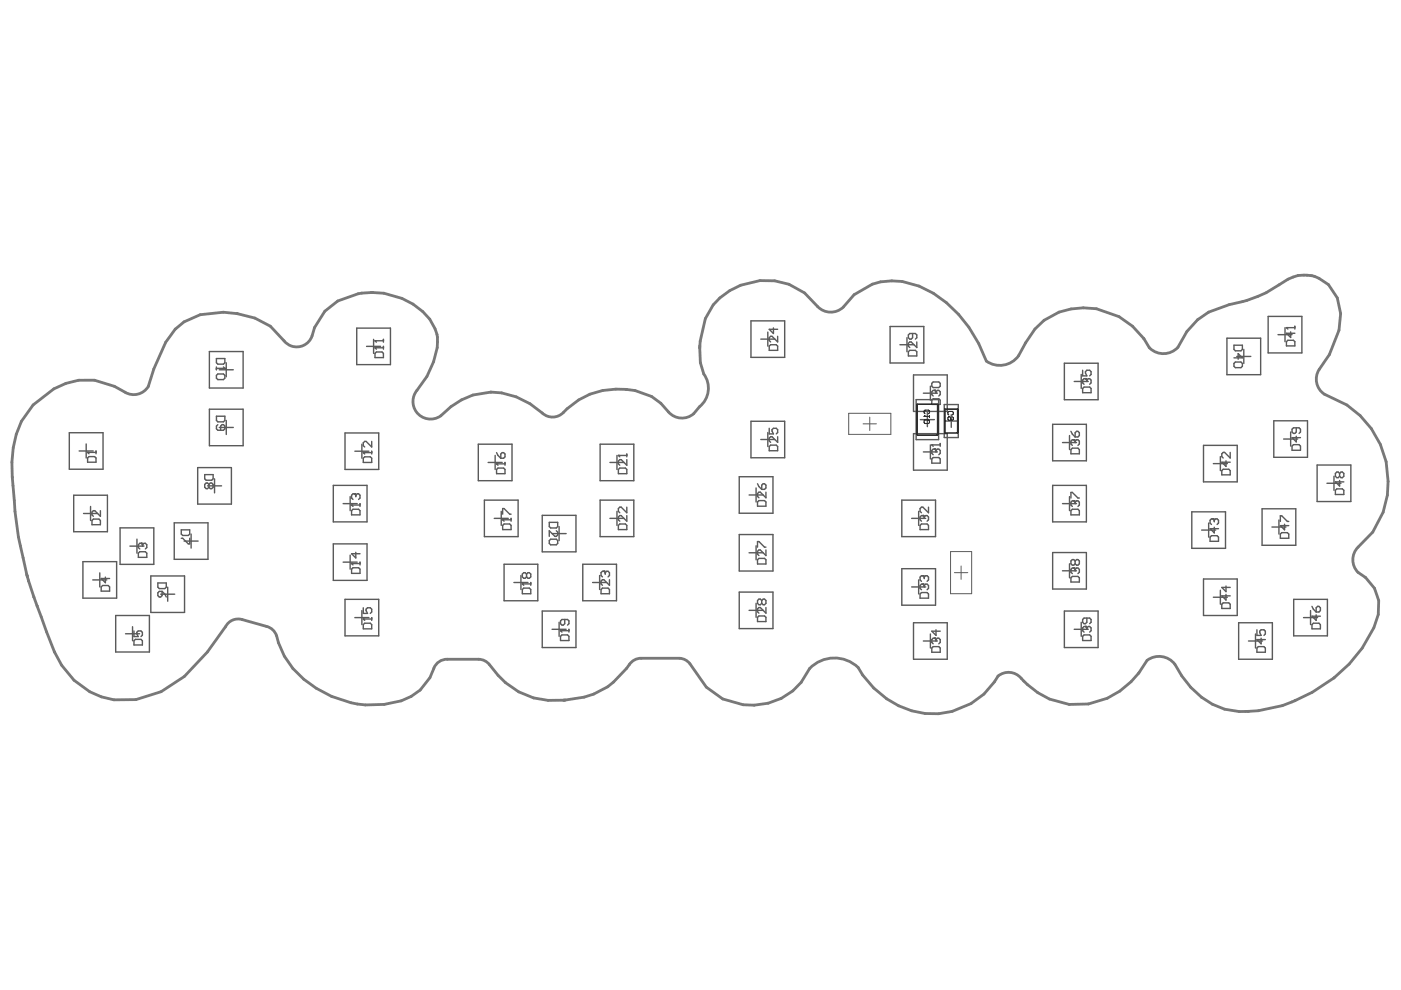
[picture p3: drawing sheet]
<svg xmlns="http://www.w3.org/2000/svg" width="297mm" height="210mm" viewBox="0 0 297 210" stroke-linecap="round" stroke-linejoin="round" font-family="sans-serif">
<g fill="none" stroke="#5a5a5a" stroke-width=".3">
<path d="M44.4 74.5h7.1v7.8h-7.1zM45.9 76h1.8v.9l-.3 .3h-1.2l-.3-.3zM45.9 77.8v.6M45.9 79.6l.3-.3h1.2l.3 .3v.6l-.3 .3h-1.2l-.3-.3zM45.9 78.1h1.8M46.5 78.4h3M47.4 77.8l.3 .3M47.7 78.1h.1M48 76.9v3M75.6 69.6h7.2v7.7h-7.2zM77.7 73.4h3M79.2 72v2.9"/>
<path d="M79.5 73.7h.1M79.5 72.2h.1M79.5 73.7h1.8M79.5 73.7l.3 .3M79.5 72.2h1.8M79.5 72.2l.3 .3M79.8 74.6h1.2l.3 .3v.9h-1.8v-.9zM81.3 72v.5M81.3 73.4v.6M159.2 68h7.2v7.8h-7.2zM161.3 71.9h3M162.8 70.4v3"/>
<path d="M163.1 73.4l.3-.3h1.2l.3 .3v.9h-1.8zM164 69.5v1.2l-.9-.9h1.8M164.9 71.3v1.2l-1.2-1.2h-.3l-.3 .3v.6l.3 .3M188.7 69.2h7.2v7.8h-7.2zM190.8 73.1h3M192.3 71.6v3M192.6 74.6l.3-.3h1.2l.3 .3v.9h-1.8zM193.5 70.7v.9l-.3 .3h-.3l-.3-.3v-.6l.3-.3h1.2l.3 .3v.6l-.3 .3M193.7 79.5h7.1v7.7h-7.1zM194.4 72.5v1.2l-1.2-1.2h-.3l-.3 .3v.6l.3 .3M225.7 77h7.1v7.8h-7.1zM229.2 79.4v3"/>
<path d="M229.5 78.5v1.2h.9l-.3-.6v-.3l.3-.3h.6l.3 .3v.6l-.3 .3M260.1 71.7h7.2v7.7h-7.2zM261.6 73.2h1.8v.9l-.3 .3h-1.2l-.3-.3zM261.6 77.1l.3-.3h1.2l.3 .3v.6l-.3 .3h-1.2l-.3-.3zM261.6 75.9h1.8l-.9-.9v1.2M262.2 75.6h3M263.7 74.1v3M268.9 67.1h7.1v7.7h-7.1zM271 71h2.9M272.4 69.5v2.9M272.7 69.5h.1M272.7 72.4l.3-.3h1.2l.3 .3v.9h-1.8z"/>
<path d="M272.7 69.5h1.8M272.7 69.5l.3 .3M273.6 70.4v1.2l-.9-.9h1.8M274.5 69.2v.6M14.7 91.7h7.1v7.8h-7.1zM16.8 95.6h3M18.3 94.1v3M18.6 95.9h.1M18.6 97.1l.3-.3h1.2l.3 .3v.9h-1.8zM18.6 95.9h1.8M18.6 95.9l.3 .3M20.4 95.6v.6"/>
<path d="M41.9 99.1h7.2v7.8h-7.2zM44.4 86.8h7.1v7.7h-7.1zM45.9 88.2h1.8v.9l-.3 .3h-1.2l-.3-.3zM46.2 90l-.3 .3v.6l.3 .3h1.2l.3-.3v-.6l-.3-.3h-.3l-.3 .3v.9M46.5 90.6h3M48 89.1v3M73.2 91.8h7.1v7.7h-7.1zM75.2 95.7h3M76.7 94.2v3M77 96h.1M77 97.2l.3-.3h1.2l.3 .3v.8h-1.8zM77 96h1.8"/>
<path d="M77 96l.3 .3M78.8 93.6v1.2l-1.2-1.2h-.3l-.3 .3v.6l.3 .3M78.8 95.7v.6M101.4 94.2h7.2v7.7h-7.2zM103.5 98h3M105 96.6v2.9M105.3 98.3h.1M105.3 98.3h1.8M105.3 99.5l.3-.3h1.2l.3 .3v.9h-1.8zM105.3 98.3l.3 .3M105.3 96l.3 .6 .6 .6M106.5 96h.3l.3 .3v.6l-.3 .3h-.6v-.9z"/>
<path d="M107.1 98.1v.5M127.2 94.2h7.2v7.7h-7.2zM129.3 98h3M130.8 96.6v2.9M131.1 96.6h.1M131.1 99.5l.3-.3h1.2l.3 .3v.9h-1.8zM131.1 96.6h1.8M131.1 96.6l.3 .3M132.9 96.3v.6M132.9 97.5v1.1l-1.2-1.1h-.3l-.3 .3v.5l.3 .3M159.2 89.3h7.2v7.8h-7.2zM161.3 93.2h3"/>
<path d="M162.8 91.7v3M163.1 90.8v1.2h.9l-.3-.6v-.3l.3-.3h.6l.3 .3v.6l-.3 .3M163.1 94.7l.3-.3h1.2l.3 .3v.9h-1.8zM164.9 92.6v1.2l-1.2-1.2h-.3l-.3 .3v.6l.3 .3M193.7 91.9h7.1v7.8h-7.1zM194.2 84.7h4.8v8.5h-4.8zM195.1 89h3M195.8 95.8h2.9M195.8 83.4h2.9M196.6 87.5v3M197.3 81.9v3M197.3 94.3v3"/>
<path d="M197.6 94.3h.1M197.6 84.9l.3-.3h1.1l.3 .3v.8h-1.7zM197.6 97.3l.3-.3h1.1l.3 .3v.9h-1.7zM197.6 81.3l.3-.3h1.1l.3 .3v.6l-.3 .3h-1.1l-.3-.3zM197.6 94.3h1.7M197.6 94.3l.3 .3M198.2 95.2h.1M198.2 82.8h.1M198.2 82.8h-.3l-.3 .3v.6l.3 .3M198.2 95.2h-.3l-.3 .3v.6l.3 .3M198.2 95.2l.3 .3M198.2 82.8l.3 .3"/>
<path d="M198.5 83.1l.2-.3h.3l.3 .3v.6l-.3 .3M198.5 95.5l.2-.3h.3l.3 .3v.6l-.3 .3M198.5 83.1v.3M198.5 95.5v.3M199.3 94v.6M200.2 85.8h3v7h-3zM200.3 89.3h2.7M201.7 87.9v2.7M223.2 90h7.1v7.7h-7.1zM225.3 93.8h2.9M226.8 92.3v3M227.1 95.3l.3-.3h1.1l.3 .3v.9h-1.7z"/>
<path d="M227.1 91.5l.3 .5 .6 .6M227.7 93.2h.1M227.7 93.2h-.3l-.3 .3v.6l.3 .3M227.7 93.2l.3 .3M227.8 80.9h2.9M228 93.5l.2-.3h.3l.3 .3v.6l-.3 .3M228 91.7l.2-.2h.3l.3 .2v.6l-.3 .3h-.5zM228 93.5v.3M229.5 82.4l.3-.3h1.2l.3 .3v.9h-1.8zM230.1 80.3h.1M230.1 80.3h-.3l-.3 .3v.6l.3 .3M230.1 80.3l.3 .3"/>
<path d="M230.4 80.6l.3-.3h.3l.3 .3v.6l-.3 .3M230.4 80.6v.3M255.2 94.4h7.1v7.8h-7.1zM257.3 98.3h2.9M258.7 96.8v3M259 99.8l.3-.3h1.2l.3 .3v.9h-1.8zM259.9 97.7v1.2l-.9-.9h1.8M260.8 95.9v1.2l-1.2-1.2h-.3l-.3 .3v.6l.3 .3M270.1 89.2h7.1v7.8h-7.1zM272.2 93.1h2.9M273.6 91.6v3M273.9 94.6l.3-.3h1.2l.3 .3v.9h-1.8z"/>
<path d="M274.8 90.7v.9l-.3 .3h-.3l-.3-.3v-.6l.3-.3h1.2l.3 .3v.6l-.3 .3M274.8 92.5v1.2l-.9-.9h1.8M279.3 98.6h7.1v7.7h-7.1zM15.6 105h7.2v7.7h-7.2zM17.6 119.1h7.1v7.7h-7.1zM17.7 108.9h3M19.2 107.4v3M19.5 110.4l.3-.3h1.2l.3 .3v.9h-1.8zM21.3 108.3v1.2l-1.2-1.2h-.3l-.3 .3v.6l.3 .3M25.5 111.9h7.1v7.8h-7.1zM27.5 115.8h3M29 114.3v3"/>
<path d="M29.3 117.3l.3-.3h1.2l.3 .3v.9h-1.8zM29.9 115.2h.1M29.9 115.2h-.3l-.3 .3v.6l.3 .3M29.9 115.2l.3 .3M30.2 115.5l.3-.3h.3l.3 .3v.6l-.3 .3M30.2 115.5v.3M36.9 110.9h7.2v7.7h-7.2zM38.4 114.1h.3l1.2 1.2h.3v-1.2M38.4 112.3h1.8v.9l-.3 .3h-1.2l-.3-.3zM39 114.7h3M40.5 113.2v3M43.4 100.6h1.8v.9l-.3 .3h-1.2l-.3-.3z"/>
<path d="M44 103h3M44.3 102.7l-.3-.3h-.3l-.3 .3v.6l.3 .3h.3l.3-.3M44.3 102.7l.3-.3h.3l.3 .3v.6l-.3 .3h-.3l-.3-.3M44.3 102.7v.6M45.5 101.5v3M70.7 102.9h7.1v7.8h-7.1zM70.7 115.3h7.1v7.8h-7.1zM72.8 106.8h2.9M72.8 119.2h2.9M74.2 105.3v3M74.2 117.7v3M74.5 107.1h.1"/>
<path d="M74.5 119.5h.1M74.5 108.3l.3-.3h1.2l.3 .3v.9h-1.8zM74.5 107.1h1.8M74.5 107.1l.3 .3M74.5 119.5h1.8M74.5 119.5l.3 .3M75.1 104.7h.1M75.1 104.7h-.3l-.3 .3v.6l.3 .3M75.1 104.7l.3 .3M75.4 105l.3-.3h.3l.3 .3v.6l-.3 .3M75.4 105v.3M75.4 117.1v1.2l-.9-.9h1.8"/>
<path d="M76.3 106.8v.6M76.3 119.2v.6M102.7 106h7.1v7.8h-7.1zM104.8 109.9h3M106.3 108.4v3M106.6 110.2h.1M106.6 111.4l.3-.3h1.2l.3 .3v.9h-1.8zM106.6 109v-1.2h.3l1.2 1.2h.3M106.6 110.2h1.8M106.6 110.2l.3 .3M106.9 119.6h7.1v7.8h-7.1zM108.4 109.9v.6"/>
<path d="M115 109.3h7.1v7.7h-7.1zM116.5 110.8h1.7v.8l-.3 .3h-1.1l-.3-.3zM116.8 114.3h1.1l.3 .3v.6l-.3 .3h-1.1l-.3-.3v-.6zM117.1 113.1h2.9M117.9 112.5l.3 .3v.6l-.3 .3h-.3l-1.1-1.2v1.2M118.5 111.6v3M123.6 119.6h7.1v7.8h-7.1zM127.2 106h7.2v7.8h-7.2zM129.3 109.9h3M130.8 108.4v3M131.1 111.4l.3-.3h1.2l.3 .3v.9h-1.8zM132.9 107.5v1.2l-1.2-1.2h-.3l-.3 .3v.6l.3 .3"/>
<path d="M132.9 109.3v1.2l-1.2-1.2h-.3l-.3 .3v.6l.3 .3M156.7 101.1h7.2v7.7h-7.2zM156.7 113.3h7.2v7.8h-7.2zM158.8 104.9h3M158.8 117.2h3M160.3 103.5v2.9M160.3 115.7v3M160.6 116v-1.2h.3l1.2 1.2h.3M160.6 102.6l.3 .6 .6 .6M160.9 106.1h1.2l.3 .3v.9h-1.8v-.9zM160.9 118.4h1.2l.3 .3v.9h-1.8v-.9zM161.5 102.9l.3-.3h.3l.3 .3v.6l-.3 .3h-.6z"/>
<path d="M162.4 104.4v1.1l-1.2-1.1h-.3l-.3 .2v.6l.3 .3M162.4 116.6v1.2l-1.2-1.2h-.3l-.3 .3v.6l.3 .3M191.2 106h7.2v7.8h-7.2zM193.3 109.9h3M194.8 108.4v3M195.4 111.1h1.2l.3 .3v.9h-1.8v-.9zM195.7 109.3h.1M195.7 109.3h-.3l-.3 .3v.6l.3 .3M195.7 109.3l.3 .3M196 109.6l.3-.3h.3l.3 .3v.6l-.3 .3M196 109.6v.3M196.9 107.5v1.2l-1.2-1.2h-.3l-.3 .3v.6l.3 .3"/>
<path d="M223.2 117.2h7.1v7.7h-7.1zM223.2 102.9h7.1v7.8h-7.1zM225.3 106.8h2.9M226.8 105.3v3M226.8 119.5v3M227.1 108.3l.3-.3h1.1l.3 .3v.9h-1.7zM227.1 105.6v-1.2h.3l1.1 1.2h.3M227.7 106.2h.1M227.7 106.2h-.3l-.3 .3v.6l.3 .3M227.7 106.2l.3 .3M228 106.5l.2-.3h.3l.3 .3v.6l-.3 .3M228 118.9l.2-.3h.3l.3 .3v.6l-.3 .3h-.3l-.2-.3"/>
<path d="M228 118.9l-.3-.3h-.3l-.3 .3v.6l.3 .3h.3l.3-.3M228 106.5v.3M228 118.9v.6M252.7 108.5h7.1v7.8h-7.1zM254.8 112.4h2.9M256.3 110.9v3M256.6 113.9l.3-.3h1.1l.3 .3v.9h-1.7zM257.2 110h.1M257.2 110h-.3l-.3 .3v.6l.3 .3M257.2 110l.3 .3M257.5 110.3l.2-.3h.3l.3 .3v.6l-.3 .3M257.5 111.8v1.2l-.9-.9h1.7"/>
<path d="M257.5 110.3v.3M267.6 107.9h7.1v7.7h-7.1zM269.7 111.7h2.9M271.2 110.3v2.9M271.5 113.2l.3-.3h1.1l.3 .3v.9h-1.7zM271.5 110.6v-1.2h.3l1.1 1.2h.3M272.3 111.1v1.2l-.8-.9h1.7M281.3 102.5h3M282.8 101v3M283.1 104l.3-.3h1.2l.3 .3v.8h-1.8zM284 101.9v1.2l-.9-.9h1.8M284 100.4l.3-.3h.3l.3 .3v.6l-.3 .3h-.3l-.3-.3"/>
<path d="M284 100.4l-.3-.3h-.3l-.3 .3v.6l.3 .3h.3l.3-.3M284 100.4v.6M19.7 123h2.9M21.2 121.5v2.9M21.5 124.4l.2-.3h1.2l.3 .3v.9h-1.7zM22.3 122.4v1.1l-.8-.8h1.7M24.5 130.5h7.2v7.7h-7.2zM26.6 134.4h3M28.1 132.9v3M28.4 133.8v1.2h.9l-.3-.6v-.3l.3-.3h.6l.3 .3v.6l-.3 .3M28.4 135.9l.3-.3h1.2l.3 .3v.9h-1.8zM32 122.1h7.1v7.8h-7.1z"/>
<path d="M33.5 123.6h1.8v.9l-.3 .3h-1.2l-.3-.3zM33.8 125.4h.6v.9l-.3 .3h-.3l-.3-.3v-.6zM34.1 126h2.9M34.4 125.4l.6 .6 .3 .6M35.6 124.5v3M73.2 127.1h7.1v7.7h-7.1zM74.5 120.7l.3-.3h1.2l.3 .3v.9h-1.8zM75.2 130.9h3M76.7 129.5v2.9M77 131.2h.1M77 132.4l.3-.3h1.2l.3 .3v.9h-1.8zM77 128.9v1.2h.9l-.3-.9 .3-.3h.6l.3 .3v.6l-.3 .3"/>
<path d="M77 131.2h1.8M77 131.2l.3 .3M78.8 130.9v.6M109 123.5h2.9M110.4 122v3M110.7 123.8h.1M110.7 125l.3-.3h1.2l.3 .3v.9h-1.8zM110.7 123.8h1.8M110.7 123.8l.3 .3M111.6 121.7l.3-.3h.3l.3 .3v.6l-.3 .3h-.3l-.3-.3M111.6 121.7l-.3-.3h-.3l-.3 .3v.6l.3 .3h.3l.3-.3M111.6 121.7v.6"/>
<path d="M112.5 123.5v.6M115 129.6h7.1v7.7h-7.1zM117.1 133.4h2.9M118.5 131.9v3M118.8 133.7h.1M118.8 133.7h1.8M118.8 133.7l.3 .3M119.1 134.6h1.2l.3 .3v.9h-1.8v-.9zM119.7 131.3v.9l-.3 .3h-.3l-.3-.3v-.6l.3-.3h1.2l.3 .3v.6l-.3 .3M120.6 133.4v.6M125.6 123.5h3M127.1 122v3"/>
<path d="M127.7 124.7h1.2l.3 .3v.9h-1.8v-.9zM128 121.1h.1M128 121.1h-.3l-.3 .3v.6l.3 .3M128 121.1l.3 .3M128.3 121.4l.3-.3h.3l.3 .3v.6l-.3 .3M128.3 121.4v.3M129.2 122.9v1.2l-1.2-1.2h-.3l-.3 .3v.6l.3 .3M156.7 125.5h7.2v7.8h-7.2zM158.8 129.4h3M160.3 127.9v3M160.9 130.6h1.2l.3 .3v.9h-1.8v-.9zM161.5 127.3l-.3-.3h-.3l-.3 .3v.6l.3 .3h.3l.3-.3"/>
<path d="M161.5 127.3l.3-.3h.3l.3 .3v.6l-.3 .3h-.3l-.3-.3M161.5 127.3v.6M162.4 128.8v1.2l-1.2-1.2h-.3l-.3 .3v.6l.3 .3M191.2 120.6h7.2v7.7h-7.2zM193.3 124.4h3M193.7 132h7.1v7.8h-7.1zM194.8 123v2.9M195.1 125.9l.3-.3h1.2l.3 .3v.9h-1.8zM195.7 123.9h.1M195.7 122.1h.1M195.7 122.1h-.3l-.3 .3v.6l.3 .3M195.7 123.9h-.3l-.3 .2v.6l.3 .3"/>
<path d="M195.7 123.9l.3 .2M195.7 122.1l.3 .3M195.8 135.9h2.9M196 122.4l.3-.3h.3l.3 .3v.6l-.3 .3M196 124.1l.3-.2h.3l.3 .2v.6l-.3 .3M196 122.4v.3M196 124.1v.3M197.3 134.4v3M197.6 137.4l.3-.3h1.1l.3 .3v.9h-1.7zM198.2 135.3h.1M198.2 135.3h-.3l-.3 .3v.6l.3 .3M198.2 135.3l.3 .3"/>
<path d="M198.5 135.6l.2-.3h.3l.3 .3v.6l-.3 .3M198.5 133.5v1.2l-.9-.9h1.7M198.5 135.6v.3M225.3 121h2.9M225.7 129.6h7.1v7.7h-7.1zM227.1 122.5l.3-.3h1.1l.3 .3v.9h-1.7zM227.7 120.4h.1M227.7 120.4h-.3l-.3 .3v.6l.3 .3M227.7 120.4l.3 .3M227.8 133.4h2.9M228 120.7l.2-.3h.3l.3 .3v.6l-.3 .3M228 120.7v.3"/>
<path d="M229.2 131.9v3M229.8 134.6h1.2l.3 .3v.9h-1.8v-.9zM230.1 132.8h.1M230.1 132.8h-.3l-.3 .3v.6l.3 .3M230.1 132.8l.3 .3M230.4 131v.9l-.3 .3h-.3l-.3-.3v-.6l.3-.3h1.2l.3 .3v.6l-.3 .3M230.4 133.1l.3-.3h.3l.3 .3v.6l-.3 .3M230.4 133.1v.3M255.2 122.8h7.1v7.7h-7.1zM257.3 126.6h2.9M258.7 125.1v3M259 128.1l.3-.3h1.2l.3 .3v.9h-1.8z"/>
<path d="M259.9 124.2v1.2l-.9-.9h1.8M259.9 126v1.2l-.9-.9h1.8M262.6 132h7.2v7.8h-7.2zM264.7 135.9h3M266.2 134.4v3M266.5 133.5v1.2h.9l-.3-.6v-.3l.3-.3h.6l.3 .3v.6l-.3 .3M266.8 137.1h1.2l.3 .3v.9h-1.8v-.9zM267.4 135.3v1.2l-.9-.9h1.8M274.3 127.1h7.1v7.7h-7.1zM276.4 130.9h3M277.9 129.5v2.9M278.2 128.6l.3 .6 .6 .6"/>
<path d="M278.5 132.1h1.2l.2 .3v.9h-1.7v-.9zM279.1 128.9l.3-.3h.3l.2 .3v.6l-.2 .3h-.6zM279.1 130.4v1.1l-.9-.9h1.7"/>
</g>
<path d="M179.9 87.6h9v4.5h-9zM183 89.9h2.8M184.4 88.5v2.8M201.5 116.9h4.5v9h-4.5zM202.4 121.4h2.8M203.8 120v2.8" fill="none" stroke="#5a5a5a" stroke-width=".21"/>
<path d="M194.5 85.7h4.3v6.5h-4.3zM200.3 86.7h2.7v5.1h-2.7z" fill="none" stroke="#080808" stroke-width=".3"/>
<path d="M195.9 88.3h.1M195.9 89.2l.2-.2h.8l.2 .2v.4l-.2 .2h-.8l-.2-.2zM195.9 88.3h1.2M196.1 87.7l-.2-.2v-.3l.2-.2h.8l.2 .2v.3l-.2 .2M196.1 88.1l-.2 .2M197.1 88.1v.4M201.2 88l-.2-.2v-.4l.2-.2h.7l.2 .2v.4l-.2 .2M201.9 88.4l.2 .2v.3l-.2 .2h-.7l-.2-.2v-.3l.2-.2 .3 .2v.5" fill="none" stroke="#080808" stroke-width=".23"/>
<path d="M47.8 132.9l-3.8 5.3-4.9 5.2-4.9 3.3-5.4 1.6-4.6 .1a16.6 16.6 0 0 1-12.7-10.2l-4.3-11.6-1.5-4.6a101.2 101.2 0 0 1-3.1-20.9 22.7 22.7 0 0 1 1.9-11.8l2.5-3.4 4.4-3.4 2.6-1.2 2.7-.7h3.3l4.3 1.3a6.8 6.8 0 0 0 4.2 1.8 3.6 3.6 0 0 0 2.9-1.8l1.2-3.7 2.5-5.6 2.1-2.8 1.8-1.6 3.5-1.5a19.8 19.8 0 0 1 14.8 2.5l2.9 3.1a3.4 3.4 0 0 0 6-1.1l.5-1.8 2.2-3.4 2.7-2.2 4.3-1.5a16.2 16.2 0 0 1 15.2 5.4 7.6 7.6 0 0 1 1.6 6 19.9 19.9 0 0 1-4.7 9.7 3.7 3.7 0 0 0 .8 4.5 3.7 3.7 0 0 0 4.6 .3 14.3 14.3 0 0 1 19-2.6l2.6 2a3.2 3.2 0 0 0 4.5-.2 16.1 16.1 0 0 1 18.7-3.3l1.9 1.4 1.6 1.9a3.9 3.9 0 0 0 6.6-1.2 5.1 5.1 0 0 0 .9-6.9 15.2 15.2 0 0 1-.8-5.9l.1-1.1 1-4.8a12.9 12.9 0 0 1 7.5-7l4.1-1a13.2 13.2 0 0 1 12.3 5.5 3.8 3.8 0 0 0 5.4 .1l2.3-2.6 3.9-2.2a14.8 14.8 0 0 1 12.9 1.9 27.6 27.6 0 0 1 11.2 14.4 4.9 4.9 0 0 0 6.9-1.2l1.5-2.7a13.7 13.7 0 0 1 15-7.2l4.7 1.6a17.2 17.2 0 0 1 6.6 6.8 4.2 4.2 0 0 0 5.9-.3l1.9-3.3 2.3-2.5 2.4-1.6 4.3-1.6a29.1 29.1 0 0 0 12.5-5.4 7.4 7.4 0 0 1 8.6 1.1l1.8 2.9 .7 3.3-.3 3.5-2 5.2-2.2 3.1a3.8 3.8 0 0 0 1.1 5.3l4.8 2.3a19.3 19.3 0 0 1 5.5 26.9l-3.2 3.2a3.9 3.9 0 0 0 1.6 6.5 8.4 8.4 0 0 1 1.8 10.6 32.3 32.3 0 0 1-19.4 16.5 24.1 24.1 0 0 1-12.3 .8 17.7 17.7 0 0 1-10.5-9.5 4.2 4.2 0 0 0-5.9-.9 17.9 17.9 0 0 1-12.4 9.3 16.1 16.1 0 0 1-14.3-5.5 3.3 3.3 0 0 0-5.7 .8 16.1 16.1 0 0 1-22.8 3.6l-2.8-2.3-2.3-2.8a6.4 6.4 0 0 0-5.6-3.6 7.3 7.3 0 0 0-5.6 2.3 13.3 13.3 0 0 1-14.1 7.6l-4.4-1.2-3.5-2.5-3.4-5a2.98 2.98 0 0 0-2.2-1.1h-8.2a2.95 2.95 0 0 0-2.5 1.3M47.8 132.9a2.98 2.98 0 0 1 3.6-1.5l5.1 1.4a2.98 2.98 0 0 1 2.1 2 17.2 17.2 0 0 0 8.4 11.1 21.4 21.4 0 0 0 18.1 2.7 10.4 10.4 0 0 0 6.9-6.9M133.5 140.8a16.7 16.7 0 0 1-14 7.7 16.1 16.1 0 0 1-15.7-7.5l-.6-.7-1.2-.5h-7.1a2.98 2.98 0 0 0-2.9 1.9" fill="none" stroke="#787878" stroke-width=".6"/>
</svg>
